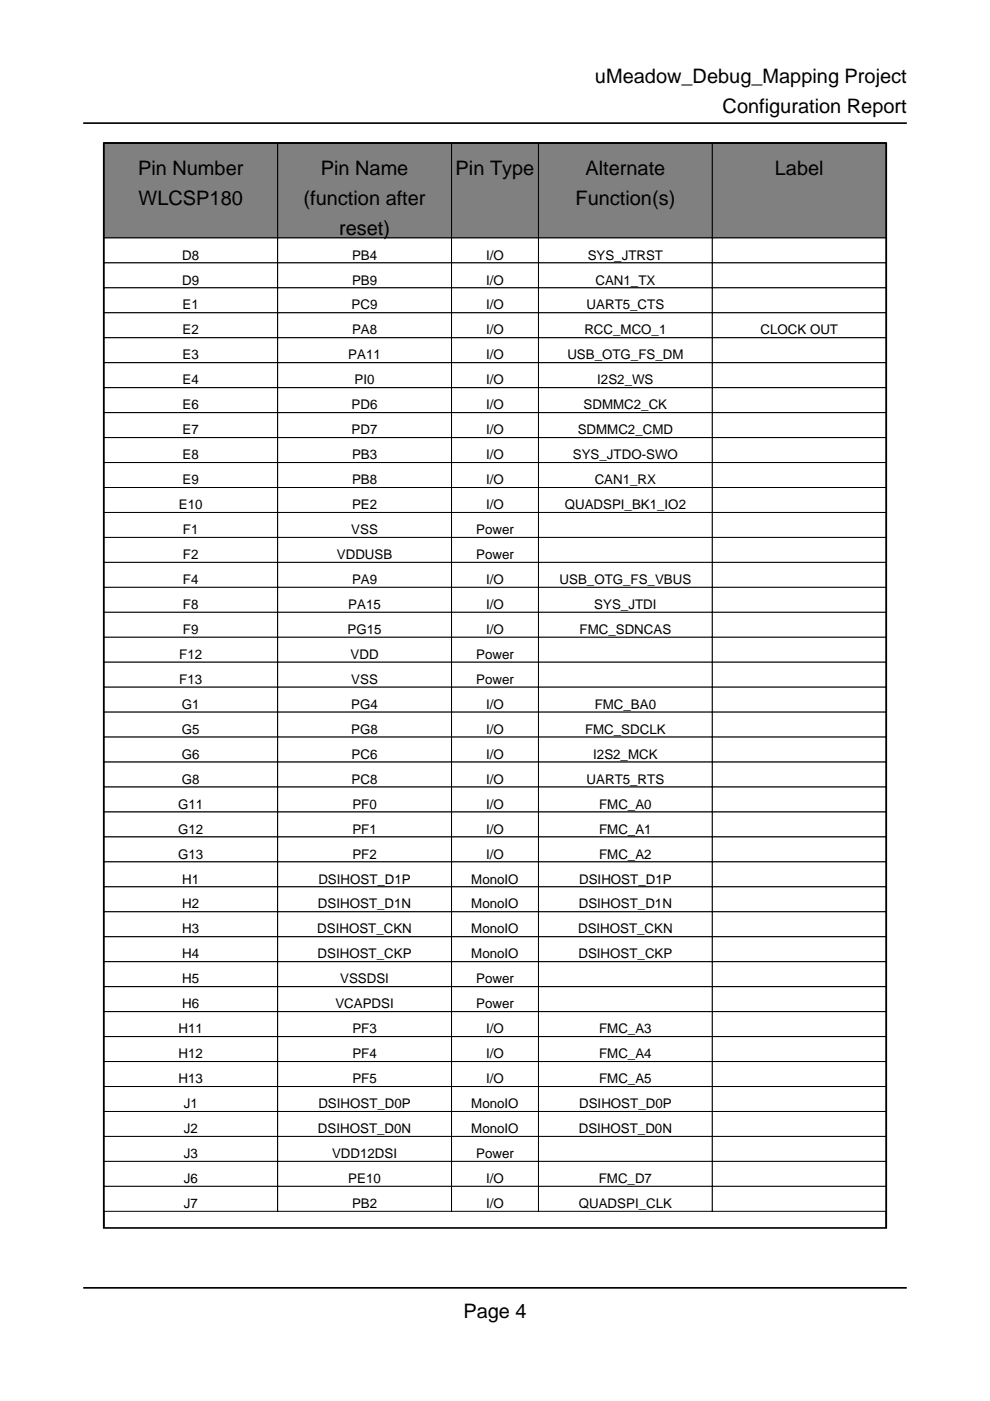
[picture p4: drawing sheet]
<svg xmlns="http://www.w3.org/2000/svg" width="210mm" height="297mm" viewBox="0 0 210 297" stroke-linecap="round" stroke-linejoin="round" font-family="sans-serif">
<defs><g id="words">
<g font-size="4.2">
<text x="126.1" y="17.6">uMeadow_Debug_Mapping Project</text>
<text x="153.2" y="24">Configuration Report</text>
<text x="29.3" y="37">Pin Number</text>
<text x="68" y="37">Pin Name</text>
<text x="96.6" y="37">Pin Type</text>
<text x="124.1" y="37">Alternate</text>
<text x="164.3" y="37">Label</text>
<text x="29.4" y="43.4">WLCSP180</text>
<text x="64.4" y="43.4">(function after</text>
<text x="122" y="43.4">Function(s)</text>
<text x="71.9" y="49.7">reset)</text>
<text x="98.2" y="279.4">Page 4</text>
</g>
<g font-size="2.8">
<text x="38.6" y="55">D8</text>
<text x="74.6" y="55">PB4</text>
<text x="103.1" y="55">I/O</text>
<text x="124.6" y="55">SYS_JTRST</text>
<text x="38.6" y="60.3">D9</text>
<text x="38.7" y="65.6">E1</text>
<text x="74.6" y="65.6">PC9</text>
<text x="74.6" y="60.3">PB9</text>
<text x="103.1" y="60.3">I/O</text>
<text x="103.1" y="65.6">I/O</text>
<text x="124.4" y="65.6">UART5_CTS</text>
<text x="126.2" y="60.3">CAN1_TX</text>
<text x="38.7" y="70.9">E2</text>
<text x="74.6" y="70.9">PA8</text>
<text x="103.1" y="70.9">I/O</text>
<text x="123.9" y="70.9">RCC_MCO_1</text>
<text x="161.2" y="70.9">CLOCK OUT</text>
<text x="38.7" y="76.2">E3</text>
<text x="73.9" y="76.2">PA11</text>
<text x="103.1" y="76.2">I/O</text>
<text x="120.3" y="76.2">USB_OTG_FS_DM</text>
<text x="38.7" y="81.5">E4</text>
<text x="75.2" y="81.5">PI0</text>
<text x="103.1" y="81.5">I/O</text>
<text x="126.6" y="81.5">I2S2_WS</text>
<text x="38.7" y="86.8">E6</text>
<text x="74.6" y="86.8">PD6</text>
<text x="103.1" y="86.8">I/O</text>
<text x="123.7" y="86.8">SDMMC2_CK</text>
<text x="38.7" y="92.1">E7</text>
<text x="74.6" y="92.1">PD7</text>
<text x="103.1" y="92.1">I/O</text>
<text x="122.5" y="92.1">SDMMC2_CMD</text>
<text x="38.7" y="97.4">E8</text>
<text x="74.6" y="97.4">PB3</text>
<text x="103.1" y="97.4">I/O</text>
<text x="121.5" y="97.4">SYS_JTDO-SWO</text>
<text x="37.9" y="107.9">E10</text>
<text x="38.7" y="102.7">E9</text>
<text x="74.6" y="102.7">PB8</text>
<text x="74.6" y="107.9">PE2</text>
<text x="103.1" y="102.7">I/O</text>
<text x="103.1" y="107.9">I/O</text>
<text x="119.7" y="107.9">QUADSPI_BK1_IO2</text>
<text x="126.1" y="102.7">CAN1_RX</text>
<text x="38.8" y="113.2">F1</text>
<text x="74.5" y="113.2">VSS</text>
<text x="101" y="113.2">Power</text>
<text x="38.8" y="118.5">F2</text>
<text x="71.4" y="118.5">VDDUSB</text>
<text x="101" y="118.5">Power</text>
<text x="38.8" y="123.8">F4</text>
<text x="74.6" y="123.8">PA9</text>
<text x="103.1" y="123.8">I/O</text>
<text x="118.6" y="123.8">USB_OTG_FS_VBUS</text>
<text x="38.8" y="129.1">F8</text>
<text x="73.9" y="129.1">PA15</text>
<text x="103.1" y="129.1">I/O</text>
<text x="126" y="129.1">SYS_JTDI</text>
<text x="38.8" y="134.4">F9</text>
<text x="73.7" y="134.4">PG15</text>
<text x="103.1" y="134.4">I/O</text>
<text x="122.9" y="134.4">FMC_SDNCAS</text>
<text x="38" y="139.7">F12</text>
<text x="74.3" y="139.7">VDD</text>
<text x="101" y="139.7">Power</text>
<text x="38" y="145">F13</text>
<text x="74.5" y="145">VSS</text>
<text x="101" y="145">Power</text>
<text x="38.6" y="150.3">G1</text>
<text x="38.6" y="155.6">G5</text>
<text x="74.5" y="150.3">PG4</text>
<text x="74.5" y="155.6">PG8</text>
<text x="103.1" y="150.3">I/O</text>
<text x="103.1" y="155.6">I/O</text>
<text x="124.1" y="155.6">FMC_SDCLK</text>
<text x="126.1" y="150.3">FMC_BA0</text>
<text x="38.6" y="160.9">G6</text>
<text x="74.6" y="160.9">PC6</text>
<text x="103.1" y="160.9">I/O</text>
<text x="125.8" y="160.9">I2S2_MCK</text>
<text x="38.6" y="166.2">G8</text>
<text x="74.6" y="166.2">PC8</text>
<text x="103.1" y="166.2">I/O</text>
<text x="124.4" y="166.2">UART5_RTS</text>
<text x="37.8" y="171.4">G11</text>
<text x="74.7" y="171.4">PF0</text>
<text x="103.1" y="171.4">I/O</text>
<text x="127" y="171.4">FMC_A0</text>
<text x="37.8" y="176.7">G12</text>
<text x="74.7" y="176.7">PF1</text>
<text x="103.1" y="176.7">I/O</text>
<text x="127" y="176.7">FMC_A1</text>
<text x="37.8" y="182">G13</text>
<text x="74.7" y="182">PF2</text>
<text x="103.1" y="182">I/O</text>
<text x="127" y="182">FMC_A2</text>
<text x="38.6" y="187.3">H1</text>
<text x="67.5" y="187.3">DSIHOST_D1P</text>
<text x="99.9" y="187.3">MonoIO</text>
<text x="122.8" y="187.3">DSIHOST_D1P</text>
<text x="38.6" y="197.9">H3</text>
<text x="38.6" y="192.6">H2</text>
<text x="67.3" y="197.9">DSIHOST_CKN</text>
<text x="67.4" y="192.6">DSIHOST_D1N</text>
<text x="99.9" y="192.6">MonoIO</text>
<text x="99.9" y="197.9">MonoIO</text>
<text x="122.6" y="197.9">DSIHOST_CKN</text>
<text x="122.7" y="192.6">DSIHOST_D1N</text>
<text x="38.6" y="203.2">H4</text>
<text x="67.3" y="203.2">DSIHOST_CKP</text>
<text x="99.9" y="203.2">MonoIO</text>
<text x="122.6" y="203.2">DSIHOST_CKP</text>
<text x="38.6" y="208.5">H5</text>
<text x="72.1" y="208.5">VSSDSI</text>
<text x="101" y="208.5">Power</text>
<text x="38.6" y="213.8">H6</text>
<text x="71.1" y="213.8">VCAPDSI</text>
<text x="101" y="213.8">Power</text>
<text x="37.8" y="219.1">H11</text>
<text x="74.7" y="219.1">PF3</text>
<text x="103.1" y="219.1">I/O</text>
<text x="127" y="219.1">FMC_A3</text>
<text x="37.8" y="224.4">H12</text>
<text x="74.7" y="224.4">PF4</text>
<text x="103.1" y="224.4">I/O</text>
<text x="127" y="224.4">FMC_A4</text>
<text x="37.8" y="229.7">H13</text>
<text x="74.7" y="229.7">PF5</text>
<text x="103.1" y="229.7">I/O</text>
<text x="127" y="229.7">FMC_A5</text>
<text x="38.9" y="234.9">J1</text>
<text x="67.5" y="234.9">DSIHOST_D0P</text>
<text x="99.9" y="234.9">MonoIO</text>
<text x="122.8" y="234.9">DSIHOST_D0P</text>
<text x="38.9" y="245.5">J3</text>
<text x="38.9" y="240.2">J2</text>
<text x="67.4" y="240.2">DSIHOST_D0N</text>
<text x="70.4" y="245.5">VDD12DSI</text>
<text x="99.9" y="240.2">MonoIO</text>
<text x="101" y="245.5">Power</text>
<text x="122.7" y="240.2">DSIHOST_D0N</text>
<text x="38.9" y="250.8">J6</text>
<text x="73.9" y="250.8">PE10</text>
<text x="103.1" y="250.8">I/O</text>
<text x="127" y="250.8">FMC_D7</text>
<text x="38.9" y="256.1">J7</text>
<text x="74.6" y="256.1">PB2</text>
<text x="103.1" y="256.1">I/O</text>
<text x="122.7" y="256.1">QUADSPI_CLK</text>
</g>
</g></defs>
<path d="M22 260.3v-230h165.9v230" fill="none" stroke="#000" stroke-width=".35"/>
<path d="M22 30.3h36.9v20.1h-36.9z" fill="#808080"/>
<path d="M22 30.3h36.9v20.1h-36.9z" fill="none" stroke="#000" stroke-width=".21"/>
<path d="M58.9 30.3h36.8v20.1h-36.8z" fill="#808080"/>
<path d="M58.9 30.3h36.8v20.1h-36.8z" fill="none" stroke="#000" stroke-width=".21"/>
<path d="M95.7 30.3h18.5v20.1h-18.5z" fill="#808080"/>
<path d="M95.7 30.3h18.5v20.1h-18.5z" fill="none" stroke="#000" stroke-width=".21"/>
<path d="M114.2 30.3h36.8v20.1h-36.8z" fill="#808080"/>
<path d="M114.2 30.3h36.8v20.1h-36.8z" fill="none" stroke="#000" stroke-width=".21"/>
<path d="M151 30.3h36.9v20.1h-36.9z" fill="#808080"/>
<path d="M151 30.3h36.9v20.1h-36.9z" fill="none" stroke="#000" stroke-width=".21"/>
<path d="M22 50.4h36.9v5.3h-36.9z" fill="#fff"/>
<path d="M22 50.4h36.9v5.3h-36.9z" fill="none" stroke="#000" stroke-width=".21"/>
<path d="M58.9 50.4h36.8v5.3h-36.8z" fill="#fff"/>
<path d="M58.9 50.4h36.8v5.3h-36.8z" fill="none" stroke="#000" stroke-width=".21"/>
<path d="M95.7 50.4h18.5v5.3h-18.5z" fill="#fff"/>
<path d="M95.7 50.4h18.5v5.3h-18.5z" fill="none" stroke="#000" stroke-width=".21"/>
<path d="M114.2 50.4h36.8v5.3h-36.8z" fill="#fff"/>
<path d="M114.2 50.4h36.8v5.3h-36.8z" fill="none" stroke="#000" stroke-width=".21"/>
<path d="M151 50.4h36.9v5.3h-36.9z" fill="#fff"/>
<path d="M151 50.4h36.9v5.3h-36.9z" fill="none" stroke="#000" stroke-width=".21"/>
<path d="M22 55.7h36.9v5.3h-36.9z" fill="#fff"/>
<path d="M22 55.7h36.9v5.3h-36.9z" fill="none" stroke="#000" stroke-width=".21"/>
<path d="M58.9 55.7h36.8v5.3h-36.8z" fill="#fff"/>
<path d="M58.9 55.7h36.8v5.3h-36.8z" fill="none" stroke="#000" stroke-width=".21"/>
<path d="M95.7 55.7h18.5v5.3h-18.5z" fill="#fff"/>
<path d="M95.7 55.7h18.5v5.3h-18.5z" fill="none" stroke="#000" stroke-width=".21"/>
<path d="M114.2 55.7h36.8v5.3h-36.8z" fill="#fff"/>
<path d="M114.2 55.7h36.8v5.3h-36.8z" fill="none" stroke="#000" stroke-width=".21"/>
<path d="M151 55.7h36.9v5.3h-36.9z" fill="#fff"/>
<path d="M151 55.7h36.9v5.3h-36.9z" fill="none" stroke="#000" stroke-width=".21"/>
<path d="M22 61h36.9v5.3h-36.9z" fill="#fff"/>
<path d="M22 61h36.9v5.3h-36.9z" fill="none" stroke="#000" stroke-width=".21"/>
<path d="M58.9 61h36.8v5.3h-36.8z" fill="#fff"/>
<path d="M58.9 61h36.8v5.3h-36.8z" fill="none" stroke="#000" stroke-width=".21"/>
<path d="M95.7 61h18.5v5.3h-18.5z" fill="#fff"/>
<path d="M95.7 61h18.5v5.3h-18.5z" fill="none" stroke="#000" stroke-width=".21"/>
<path d="M114.2 61h36.8v5.3h-36.8z" fill="#fff"/>
<path d="M114.2 61h36.8v5.3h-36.8z" fill="none" stroke="#000" stroke-width=".21"/>
<path d="M151 61h36.9v5.3h-36.9z" fill="#fff"/>
<path d="M151 61h36.9v5.3h-36.9z" fill="none" stroke="#000" stroke-width=".21"/>
<path d="M22 66.3h36.9v5.3h-36.9z" fill="#fff"/>
<path d="M22 66.3h36.9v5.3h-36.9z" fill="none" stroke="#000" stroke-width=".21"/>
<path d="M58.9 66.3h36.8v5.3h-36.8z" fill="#fff"/>
<path d="M58.9 66.3h36.8v5.3h-36.8z" fill="none" stroke="#000" stroke-width=".21"/>
<path d="M95.7 66.3h18.5v5.3h-18.5z" fill="#fff"/>
<path d="M95.7 66.3h18.5v5.3h-18.5z" fill="none" stroke="#000" stroke-width=".21"/>
<path d="M114.2 66.3h36.8v5.3h-36.8z" fill="#fff"/>
<path d="M114.2 66.3h36.8v5.3h-36.8z" fill="none" stroke="#000" stroke-width=".21"/>
<path d="M151 66.3h36.9v5.3h-36.9z" fill="#fff"/>
<path d="M151 66.3h36.9v5.3h-36.9z" fill="none" stroke="#000" stroke-width=".21"/>
<path d="M22 71.6h36.9v5.3h-36.9z" fill="#fff"/>
<path d="M22 71.6h36.9v5.3h-36.9z" fill="none" stroke="#000" stroke-width=".21"/>
<path d="M58.9 71.6h36.8v5.3h-36.8z" fill="#fff"/>
<path d="M58.9 71.6h36.8v5.3h-36.8z" fill="none" stroke="#000" stroke-width=".21"/>
<path d="M95.7 71.6h18.5v5.3h-18.5z" fill="#fff"/>
<path d="M95.7 71.6h18.5v5.3h-18.5z" fill="none" stroke="#000" stroke-width=".21"/>
<path d="M114.2 71.6h36.8v5.3h-36.8z" fill="#fff"/>
<path d="M114.2 71.6h36.8v5.3h-36.8z" fill="none" stroke="#000" stroke-width=".21"/>
<path d="M151 71.6h36.9v5.3h-36.9z" fill="#fff"/>
<path d="M151 71.6h36.9v5.3h-36.9z" fill="none" stroke="#000" stroke-width=".21"/>
<path d="M22 76.9h36.9v5.3h-36.9z" fill="#fff"/>
<path d="M22 76.9h36.9v5.3h-36.9z" fill="none" stroke="#000" stroke-width=".21"/>
<path d="M58.9 76.9h36.8v5.3h-36.8z" fill="#fff"/>
<path d="M58.9 76.9h36.8v5.3h-36.8z" fill="none" stroke="#000" stroke-width=".21"/>
<path d="M95.7 76.9h18.5v5.3h-18.5z" fill="#fff"/>
<path d="M95.7 76.9h18.5v5.3h-18.5z" fill="none" stroke="#000" stroke-width=".21"/>
<path d="M114.2 76.9h36.8v5.3h-36.8z" fill="#fff"/>
<path d="M114.2 76.9h36.8v5.3h-36.8z" fill="none" stroke="#000" stroke-width=".21"/>
<path d="M151 76.9h36.9v5.3h-36.9z" fill="#fff"/>
<path d="M151 76.9h36.9v5.3h-36.9z" fill="none" stroke="#000" stroke-width=".21"/>
<path d="M22 82.2h36.9v5.3h-36.9z" fill="#fff"/>
<path d="M22 82.2h36.9v5.3h-36.9z" fill="none" stroke="#000" stroke-width=".21"/>
<path d="M58.9 82.2h36.8v5.3h-36.8z" fill="#fff"/>
<path d="M58.9 82.2h36.8v5.3h-36.8z" fill="none" stroke="#000" stroke-width=".21"/>
<path d="M95.7 82.2h18.5v5.3h-18.5z" fill="#fff"/>
<path d="M95.7 82.2h18.5v5.3h-18.5z" fill="none" stroke="#000" stroke-width=".21"/>
<path d="M114.2 82.2h36.8v5.3h-36.8z" fill="#fff"/>
<path d="M114.2 82.2h36.8v5.3h-36.8z" fill="none" stroke="#000" stroke-width=".21"/>
<path d="M151 82.2h36.9v5.3h-36.9z" fill="#fff"/>
<path d="M151 82.2h36.9v5.3h-36.9z" fill="none" stroke="#000" stroke-width=".21"/>
<path d="M22 87.5h36.9v5.3h-36.9z" fill="#fff"/>
<path d="M22 87.5h36.9v5.3h-36.9z" fill="none" stroke="#000" stroke-width=".21"/>
<path d="M58.9 87.5h36.8v5.3h-36.8z" fill="#fff"/>
<path d="M58.9 87.5h36.8v5.3h-36.8z" fill="none" stroke="#000" stroke-width=".21"/>
<path d="M95.7 87.5h18.5v5.3h-18.5z" fill="#fff"/>
<path d="M95.7 87.5h18.5v5.3h-18.5z" fill="none" stroke="#000" stroke-width=".21"/>
<path d="M114.2 87.5h36.8v5.3h-36.8z" fill="#fff"/>
<path d="M114.2 87.5h36.8v5.3h-36.8z" fill="none" stroke="#000" stroke-width=".21"/>
<path d="M151 87.5h36.9v5.3h-36.9z" fill="#fff"/>
<path d="M151 87.5h36.9v5.3h-36.9z" fill="none" stroke="#000" stroke-width=".21"/>
<path d="M22 92.8h36.9v5.3h-36.9z" fill="#fff"/>
<path d="M22 92.8h36.9v5.3h-36.9z" fill="none" stroke="#000" stroke-width=".21"/>
<path d="M58.9 92.8h36.8v5.3h-36.8z" fill="#fff"/>
<path d="M58.9 92.8h36.8v5.3h-36.8z" fill="none" stroke="#000" stroke-width=".21"/>
<path d="M95.7 92.8h18.5v5.3h-18.5z" fill="#fff"/>
<path d="M95.7 92.8h18.5v5.3h-18.5z" fill="none" stroke="#000" stroke-width=".21"/>
<path d="M114.2 92.8h36.8v5.3h-36.8z" fill="#fff"/>
<path d="M114.2 92.8h36.8v5.3h-36.8z" fill="none" stroke="#000" stroke-width=".21"/>
<path d="M151 92.8h36.9v5.3h-36.9z" fill="#fff"/>
<path d="M151 92.8h36.9v5.3h-36.9z" fill="none" stroke="#000" stroke-width=".21"/>
<path d="M22 98.1h36.9v5.3h-36.9z" fill="#fff"/>
<path d="M22 98.1h36.9v5.3h-36.9z" fill="none" stroke="#000" stroke-width=".21"/>
<path d="M58.9 98.1h36.8v5.3h-36.8z" fill="#fff"/>
<path d="M58.9 98.1h36.8v5.3h-36.8z" fill="none" stroke="#000" stroke-width=".21"/>
<path d="M95.7 98.1h18.5v5.3h-18.5z" fill="#fff"/>
<path d="M95.7 98.1h18.5v5.3h-18.5z" fill="none" stroke="#000" stroke-width=".21"/>
<path d="M114.2 98.1h36.8v5.3h-36.8z" fill="#fff"/>
<path d="M114.2 98.1h36.8v5.3h-36.8z" fill="none" stroke="#000" stroke-width=".21"/>
<path d="M151 98.1h36.9v5.3h-36.9z" fill="#fff"/>
<path d="M151 98.1h36.9v5.3h-36.9z" fill="none" stroke="#000" stroke-width=".21"/>
<path d="M22 103.4h36.9v5.3h-36.9z" fill="#fff"/>
<path d="M22 103.4h36.9v5.3h-36.9z" fill="none" stroke="#000" stroke-width=".21"/>
<path d="M58.9 103.4h36.8v5.3h-36.8z" fill="#fff"/>
<path d="M58.9 103.4h36.8v5.3h-36.8z" fill="none" stroke="#000" stroke-width=".21"/>
<path d="M95.7 103.4h18.5v5.3h-18.5z" fill="#fff"/>
<path d="M95.7 103.4h18.5v5.3h-18.5z" fill="none" stroke="#000" stroke-width=".21"/>
<path d="M114.2 103.4h36.8v5.3h-36.8z" fill="#fff"/>
<path d="M114.2 103.4h36.8v5.3h-36.8z" fill="none" stroke="#000" stroke-width=".21"/>
<path d="M151 103.4h36.9v5.3h-36.9z" fill="#fff"/>
<path d="M151 103.4h36.9v5.3h-36.9z" fill="none" stroke="#000" stroke-width=".21"/>
<path d="M22 108.7h36.9v5.2h-36.9z" fill="#fff"/>
<path d="M22 108.7h36.9v5.2h-36.9z" fill="none" stroke="#000" stroke-width=".21"/>
<path d="M58.9 108.7h36.8v5.2h-36.8z" fill="#fff"/>
<path d="M58.9 108.7h36.8v5.2h-36.8z" fill="none" stroke="#000" stroke-width=".21"/>
<path d="M95.7 108.7h18.5v5.2h-18.5z" fill="#fff"/>
<path d="M95.7 108.7h18.5v5.2h-18.5z" fill="none" stroke="#000" stroke-width=".21"/>
<path d="M114.2 108.7h36.8v5.2h-36.8z" fill="#fff"/>
<path d="M114.2 108.7h36.8v5.2h-36.8z" fill="none" stroke="#000" stroke-width=".21"/>
<path d="M151 108.7h36.9v5.2h-36.9z" fill="#fff"/>
<path d="M151 108.7h36.9v5.2h-36.9z" fill="none" stroke="#000" stroke-width=".21"/>
<path d="M22 113.9h36.9v5.3h-36.9z" fill="#fff"/>
<path d="M22 113.9h36.9v5.3h-36.9z" fill="none" stroke="#000" stroke-width=".21"/>
<path d="M58.9 113.9h36.8v5.3h-36.8z" fill="#fff"/>
<path d="M58.9 113.9h36.8v5.3h-36.8z" fill="none" stroke="#000" stroke-width=".21"/>
<path d="M95.7 113.9h18.5v5.3h-18.5z" fill="#fff"/>
<path d="M95.7 113.9h18.5v5.3h-18.5z" fill="none" stroke="#000" stroke-width=".21"/>
<path d="M114.2 113.9h36.8v5.3h-36.8z" fill="#fff"/>
<path d="M114.2 113.9h36.8v5.3h-36.8z" fill="none" stroke="#000" stroke-width=".21"/>
<path d="M151 113.9h36.9v5.3h-36.9z" fill="#fff"/>
<path d="M151 113.9h36.9v5.3h-36.9z" fill="none" stroke="#000" stroke-width=".21"/>
<path d="M22 119.2h36.9v5.3h-36.9z" fill="#fff"/>
<path d="M22 119.2h36.9v5.3h-36.9z" fill="none" stroke="#000" stroke-width=".21"/>
<path d="M58.9 119.2h36.8v5.3h-36.8z" fill="#fff"/>
<path d="M58.9 119.2h36.8v5.3h-36.8z" fill="none" stroke="#000" stroke-width=".21"/>
<path d="M95.7 119.2h18.5v5.3h-18.5z" fill="#fff"/>
<path d="M95.7 119.2h18.5v5.3h-18.5z" fill="none" stroke="#000" stroke-width=".21"/>
<path d="M114.2 119.2h36.8v5.3h-36.8z" fill="#fff"/>
<path d="M114.2 119.2h36.8v5.3h-36.8z" fill="none" stroke="#000" stroke-width=".21"/>
<path d="M151 119.2h36.9v5.3h-36.9z" fill="#fff"/>
<path d="M151 119.2h36.9v5.3h-36.9z" fill="none" stroke="#000" stroke-width=".21"/>
<path d="M22 124.5h36.9v5.3h-36.9z" fill="#fff"/>
<path d="M22 124.5h36.9v5.3h-36.9z" fill="none" stroke="#000" stroke-width=".21"/>
<path d="M58.9 124.5h36.8v5.3h-36.8z" fill="#fff"/>
<path d="M58.9 124.5h36.8v5.3h-36.8z" fill="none" stroke="#000" stroke-width=".21"/>
<path d="M95.7 124.5h18.5v5.3h-18.5z" fill="#fff"/>
<path d="M95.7 124.5h18.5v5.3h-18.5z" fill="none" stroke="#000" stroke-width=".21"/>
<path d="M114.2 124.5h36.8v5.3h-36.8z" fill="#fff"/>
<path d="M114.2 124.5h36.8v5.3h-36.8z" fill="none" stroke="#000" stroke-width=".21"/>
<path d="M151 124.5h36.9v5.3h-36.9z" fill="#fff"/>
<path d="M151 124.5h36.9v5.3h-36.9z" fill="none" stroke="#000" stroke-width=".21"/>
<path d="M22 129.8h36.9v5.3h-36.9z" fill="#fff"/>
<path d="M22 129.8h36.9v5.3h-36.9z" fill="none" stroke="#000" stroke-width=".21"/>
<path d="M58.9 129.8h36.8v5.3h-36.8z" fill="#fff"/>
<path d="M58.9 129.8h36.8v5.3h-36.8z" fill="none" stroke="#000" stroke-width=".21"/>
<path d="M95.7 129.8h18.5v5.3h-18.5z" fill="#fff"/>
<path d="M95.7 129.8h18.5v5.3h-18.5z" fill="none" stroke="#000" stroke-width=".21"/>
<path d="M114.2 129.8h36.8v5.3h-36.8z" fill="#fff"/>
<path d="M114.2 129.8h36.8v5.3h-36.8z" fill="none" stroke="#000" stroke-width=".21"/>
<path d="M151 129.8h36.9v5.3h-36.9z" fill="#fff"/>
<path d="M151 129.8h36.9v5.3h-36.9z" fill="none" stroke="#000" stroke-width=".21"/>
<path d="M22 135.1h36.9v5.3h-36.9z" fill="#fff"/>
<path d="M22 135.1h36.9v5.3h-36.9z" fill="none" stroke="#000" stroke-width=".21"/>
<path d="M58.9 135.1h36.8v5.3h-36.8z" fill="#fff"/>
<path d="M58.9 135.1h36.8v5.3h-36.8z" fill="none" stroke="#000" stroke-width=".21"/>
<path d="M95.7 135.1h18.5v5.3h-18.5z" fill="#fff"/>
<path d="M95.7 135.1h18.5v5.3h-18.5z" fill="none" stroke="#000" stroke-width=".21"/>
<path d="M114.2 135.1h36.8v5.3h-36.8z" fill="#fff"/>
<path d="M114.2 135.1h36.8v5.3h-36.8z" fill="none" stroke="#000" stroke-width=".21"/>
<path d="M151 135.1h36.9v5.3h-36.9z" fill="#fff"/>
<path d="M151 135.1h36.9v5.3h-36.9z" fill="none" stroke="#000" stroke-width=".21"/>
<path d="M22 140.4h36.9v5.3h-36.9z" fill="#fff"/>
<path d="M22 140.4h36.9v5.3h-36.9z" fill="none" stroke="#000" stroke-width=".21"/>
<path d="M58.9 140.4h36.8v5.3h-36.8z" fill="#fff"/>
<path d="M58.9 140.4h36.8v5.3h-36.8z" fill="none" stroke="#000" stroke-width=".21"/>
<path d="M95.7 140.4h18.5v5.3h-18.5z" fill="#fff"/>
<path d="M95.7 140.4h18.5v5.3h-18.5z" fill="none" stroke="#000" stroke-width=".21"/>
<path d="M114.2 140.4h36.8v5.3h-36.8z" fill="#fff"/>
<path d="M114.2 140.4h36.8v5.3h-36.8z" fill="none" stroke="#000" stroke-width=".21"/>
<path d="M151 140.4h36.9v5.3h-36.9z" fill="#fff"/>
<path d="M151 140.4h36.9v5.3h-36.9z" fill="none" stroke="#000" stroke-width=".21"/>
<path d="M22 145.7h36.9v5.3h-36.9z" fill="#fff"/>
<path d="M22 145.7h36.9v5.3h-36.9z" fill="none" stroke="#000" stroke-width=".21"/>
<path d="M58.9 145.7h36.8v5.3h-36.8z" fill="#fff"/>
<path d="M58.9 145.7h36.8v5.3h-36.8z" fill="none" stroke="#000" stroke-width=".21"/>
<path d="M95.7 145.7h18.5v5.3h-18.5z" fill="#fff"/>
<path d="M95.7 145.7h18.5v5.3h-18.5z" fill="none" stroke="#000" stroke-width=".21"/>
<path d="M114.2 145.7h36.8v5.3h-36.8z" fill="#fff"/>
<path d="M114.2 145.7h36.8v5.3h-36.8z" fill="none" stroke="#000" stroke-width=".21"/>
<path d="M151 145.7h36.9v5.3h-36.9z" fill="#fff"/>
<path d="M151 145.7h36.9v5.3h-36.9z" fill="none" stroke="#000" stroke-width=".21"/>
<path d="M22 151h36.9v5.3h-36.9z" fill="#fff"/>
<path d="M22 151h36.9v5.3h-36.9z" fill="none" stroke="#000" stroke-width=".21"/>
<path d="M58.9 151h36.8v5.3h-36.8z" fill="#fff"/>
<path d="M58.9 151h36.8v5.3h-36.8z" fill="none" stroke="#000" stroke-width=".21"/>
<path d="M95.7 151h18.5v5.3h-18.5z" fill="#fff"/>
<path d="M95.7 151h18.5v5.3h-18.5z" fill="none" stroke="#000" stroke-width=".21"/>
<path d="M114.2 151h36.8v5.3h-36.8z" fill="#fff"/>
<path d="M114.2 151h36.8v5.3h-36.8z" fill="none" stroke="#000" stroke-width=".21"/>
<path d="M151 151h36.9v5.3h-36.9z" fill="#fff"/>
<path d="M151 151h36.9v5.3h-36.9z" fill="none" stroke="#000" stroke-width=".21"/>
<path d="M22 156.3h36.9v5.3h-36.9z" fill="#fff"/>
<path d="M22 156.3h36.9v5.3h-36.9z" fill="none" stroke="#000" stroke-width=".21"/>
<path d="M58.9 156.3h36.8v5.3h-36.8z" fill="#fff"/>
<path d="M58.9 156.3h36.8v5.3h-36.8z" fill="none" stroke="#000" stroke-width=".21"/>
<path d="M95.7 156.3h18.5v5.3h-18.5z" fill="#fff"/>
<path d="M95.7 156.3h18.5v5.3h-18.5z" fill="none" stroke="#000" stroke-width=".21"/>
<path d="M114.2 156.3h36.8v5.3h-36.8z" fill="#fff"/>
<path d="M114.2 156.3h36.8v5.3h-36.8z" fill="none" stroke="#000" stroke-width=".21"/>
<path d="M151 156.3h36.9v5.3h-36.9z" fill="#fff"/>
<path d="M151 156.3h36.9v5.3h-36.9z" fill="none" stroke="#000" stroke-width=".21"/>
<path d="M22 161.6h36.9v5.3h-36.9z" fill="#fff"/>
<path d="M22 161.6h36.9v5.3h-36.9z" fill="none" stroke="#000" stroke-width=".21"/>
<path d="M58.9 161.6h36.8v5.3h-36.8z" fill="#fff"/>
<path d="M58.9 161.6h36.8v5.3h-36.8z" fill="none" stroke="#000" stroke-width=".21"/>
<path d="M95.7 161.6h18.5v5.3h-18.5z" fill="#fff"/>
<path d="M95.7 161.6h18.5v5.3h-18.5z" fill="none" stroke="#000" stroke-width=".21"/>
<path d="M114.2 161.6h36.8v5.3h-36.8z" fill="#fff"/>
<path d="M114.2 161.6h36.8v5.3h-36.8z" fill="none" stroke="#000" stroke-width=".21"/>
<path d="M151 161.6h36.9v5.3h-36.9z" fill="#fff"/>
<path d="M151 161.6h36.9v5.3h-36.9z" fill="none" stroke="#000" stroke-width=".21"/>
<path d="M22 166.9h36.9v5.3h-36.9z" fill="#fff"/>
<path d="M22 166.9h36.9v5.3h-36.9z" fill="none" stroke="#000" stroke-width=".21"/>
<path d="M58.9 166.9h36.8v5.3h-36.8z" fill="#fff"/>
<path d="M58.9 166.9h36.8v5.3h-36.8z" fill="none" stroke="#000" stroke-width=".21"/>
<path d="M95.7 166.9h18.5v5.3h-18.5z" fill="#fff"/>
<path d="M95.7 166.9h18.5v5.3h-18.5z" fill="none" stroke="#000" stroke-width=".21"/>
<path d="M114.2 166.9h36.8v5.3h-36.8z" fill="#fff"/>
<path d="M114.2 166.9h36.8v5.3h-36.8z" fill="none" stroke="#000" stroke-width=".21"/>
<path d="M151 166.9h36.9v5.3h-36.9z" fill="#fff"/>
<path d="M151 166.9h36.9v5.3h-36.9z" fill="none" stroke="#000" stroke-width=".21"/>
<path d="M22 172.2h36.9v5.2h-36.9z" fill="#fff"/>
<path d="M22 172.2h36.9v5.2h-36.9z" fill="none" stroke="#000" stroke-width=".21"/>
<path d="M58.9 172.2h36.8v5.2h-36.8z" fill="#fff"/>
<path d="M58.9 172.2h36.8v5.2h-36.8z" fill="none" stroke="#000" stroke-width=".21"/>
<path d="M95.7 172.2h18.5v5.2h-18.5z" fill="#fff"/>
<path d="M95.7 172.2h18.5v5.2h-18.5z" fill="none" stroke="#000" stroke-width=".21"/>
<path d="M114.2 172.2h36.8v5.2h-36.8z" fill="#fff"/>
<path d="M114.2 172.2h36.8v5.2h-36.8z" fill="none" stroke="#000" stroke-width=".21"/>
<path d="M151 172.2h36.9v5.2h-36.9z" fill="#fff"/>
<path d="M151 172.2h36.9v5.2h-36.9z" fill="none" stroke="#000" stroke-width=".21"/>
<path d="M22 177.4h36.9v5.3h-36.9z" fill="#fff"/>
<path d="M22 177.4h36.9v5.3h-36.9z" fill="none" stroke="#000" stroke-width=".21"/>
<path d="M58.9 177.4h36.8v5.3h-36.8z" fill="#fff"/>
<path d="M58.9 177.4h36.8v5.3h-36.8z" fill="none" stroke="#000" stroke-width=".21"/>
<path d="M95.7 177.4h18.5v5.3h-18.5z" fill="#fff"/>
<path d="M95.7 177.4h18.5v5.3h-18.5z" fill="none" stroke="#000" stroke-width=".21"/>
<path d="M114.2 177.4h36.8v5.3h-36.8z" fill="#fff"/>
<path d="M114.2 177.4h36.8v5.3h-36.8z" fill="none" stroke="#000" stroke-width=".21"/>
<path d="M151 177.4h36.9v5.3h-36.9z" fill="#fff"/>
<path d="M151 177.4h36.9v5.3h-36.9z" fill="none" stroke="#000" stroke-width=".21"/>
<path d="M22 182.7h36.9v5.3h-36.9z" fill="#fff"/>
<path d="M22 182.7h36.9v5.3h-36.9z" fill="none" stroke="#000" stroke-width=".21"/>
<path d="M58.9 182.7h36.8v5.3h-36.8z" fill="#fff"/>
<path d="M58.9 182.7h36.8v5.3h-36.8z" fill="none" stroke="#000" stroke-width=".21"/>
<path d="M95.7 182.7h18.5v5.3h-18.5z" fill="#fff"/>
<path d="M95.7 182.7h18.5v5.3h-18.5z" fill="none" stroke="#000" stroke-width=".21"/>
<path d="M114.2 182.7h36.8v5.3h-36.8z" fill="#fff"/>
<path d="M114.2 182.7h36.8v5.3h-36.8z" fill="none" stroke="#000" stroke-width=".21"/>
<path d="M151 182.7h36.9v5.3h-36.9z" fill="#fff"/>
<path d="M151 182.7h36.9v5.3h-36.9z" fill="none" stroke="#000" stroke-width=".21"/>
<path d="M22 188h36.9v5.3h-36.9z" fill="#fff"/>
<path d="M22 188h36.9v5.3h-36.9z" fill="none" stroke="#000" stroke-width=".21"/>
<path d="M58.9 188h36.8v5.3h-36.8z" fill="#fff"/>
<path d="M58.9 188h36.8v5.3h-36.8z" fill="none" stroke="#000" stroke-width=".21"/>
<path d="M95.7 188h18.5v5.3h-18.5z" fill="#fff"/>
<path d="M95.7 188h18.5v5.3h-18.5z" fill="none" stroke="#000" stroke-width=".21"/>
<path d="M114.2 188h36.8v5.3h-36.8z" fill="#fff"/>
<path d="M114.2 188h36.8v5.3h-36.8z" fill="none" stroke="#000" stroke-width=".21"/>
<path d="M151 188h36.9v5.3h-36.9z" fill="#fff"/>
<path d="M151 188h36.9v5.3h-36.9z" fill="none" stroke="#000" stroke-width=".21"/>
<path d="M22 193.3h36.9v5.3h-36.9z" fill="#fff"/>
<path d="M22 193.3h36.9v5.3h-36.9z" fill="none" stroke="#000" stroke-width=".21"/>
<path d="M58.9 193.3h36.8v5.3h-36.8z" fill="#fff"/>
<path d="M58.9 193.3h36.8v5.3h-36.8z" fill="none" stroke="#000" stroke-width=".21"/>
<path d="M95.7 193.3h18.5v5.3h-18.5z" fill="#fff"/>
<path d="M95.7 193.3h18.5v5.3h-18.5z" fill="none" stroke="#000" stroke-width=".21"/>
<path d="M114.2 193.3h36.8v5.3h-36.8z" fill="#fff"/>
<path d="M114.2 193.3h36.8v5.3h-36.8z" fill="none" stroke="#000" stroke-width=".21"/>
<path d="M151 193.3h36.9v5.3h-36.9z" fill="#fff"/>
<path d="M151 193.3h36.9v5.3h-36.9z" fill="none" stroke="#000" stroke-width=".21"/>
<path d="M22 198.6h36.9v5.3h-36.9z" fill="#fff"/>
<path d="M22 198.6h36.9v5.3h-36.9z" fill="none" stroke="#000" stroke-width=".21"/>
<path d="M58.9 198.6h36.8v5.3h-36.8z" fill="#fff"/>
<path d="M58.9 198.6h36.8v5.3h-36.8z" fill="none" stroke="#000" stroke-width=".21"/>
<path d="M95.7 198.6h18.5v5.3h-18.5z" fill="#fff"/>
<path d="M95.7 198.6h18.5v5.3h-18.5z" fill="none" stroke="#000" stroke-width=".21"/>
<path d="M114.2 198.6h36.8v5.3h-36.8z" fill="#fff"/>
<path d="M114.2 198.6h36.8v5.3h-36.8z" fill="none" stroke="#000" stroke-width=".21"/>
<path d="M151 198.6h36.9v5.3h-36.9z" fill="#fff"/>
<path d="M151 198.6h36.9v5.3h-36.9z" fill="none" stroke="#000" stroke-width=".21"/>
<path d="M22 203.9h36.9v5.3h-36.9z" fill="#fff"/>
<path d="M22 203.9h36.9v5.3h-36.9z" fill="none" stroke="#000" stroke-width=".21"/>
<path d="M58.9 203.9h36.8v5.3h-36.8z" fill="#fff"/>
<path d="M58.9 203.9h36.8v5.3h-36.8z" fill="none" stroke="#000" stroke-width=".21"/>
<path d="M95.7 203.9h18.5v5.3h-18.5z" fill="#fff"/>
<path d="M95.7 203.9h18.5v5.3h-18.5z" fill="none" stroke="#000" stroke-width=".21"/>
<path d="M114.2 203.9h36.8v5.3h-36.8z" fill="#fff"/>
<path d="M114.2 203.9h36.8v5.3h-36.8z" fill="none" stroke="#000" stroke-width=".21"/>
<path d="M151 203.9h36.9v5.3h-36.9z" fill="#fff"/>
<path d="M151 203.9h36.9v5.3h-36.9z" fill="none" stroke="#000" stroke-width=".21"/>
<path d="M22 209.2h36.9v5.3h-36.9z" fill="#fff"/>
<path d="M22 209.2h36.9v5.3h-36.9z" fill="none" stroke="#000" stroke-width=".21"/>
<path d="M58.9 209.2h36.8v5.3h-36.8z" fill="#fff"/>
<path d="M58.9 209.2h36.8v5.3h-36.8z" fill="none" stroke="#000" stroke-width=".21"/>
<path d="M95.7 209.2h18.5v5.3h-18.5z" fill="#fff"/>
<path d="M95.7 209.2h18.5v5.3h-18.5z" fill="none" stroke="#000" stroke-width=".21"/>
<path d="M114.2 209.2h36.8v5.3h-36.8z" fill="#fff"/>
<path d="M114.2 209.2h36.8v5.3h-36.8z" fill="none" stroke="#000" stroke-width=".21"/>
<path d="M151 209.2h36.9v5.3h-36.9z" fill="#fff"/>
<path d="M151 209.2h36.9v5.3h-36.9z" fill="none" stroke="#000" stroke-width=".21"/>
<path d="M22 214.5h36.9v5.3h-36.9z" fill="#fff"/>
<path d="M22 214.5h36.9v5.3h-36.9z" fill="none" stroke="#000" stroke-width=".21"/>
<path d="M58.9 214.5h36.8v5.3h-36.8z" fill="#fff"/>
<path d="M58.9 214.5h36.8v5.3h-36.8z" fill="none" stroke="#000" stroke-width=".21"/>
<path d="M95.7 214.5h18.5v5.3h-18.5z" fill="#fff"/>
<path d="M95.7 214.5h18.5v5.3h-18.5z" fill="none" stroke="#000" stroke-width=".21"/>
<path d="M114.2 214.5h36.8v5.3h-36.8z" fill="#fff"/>
<path d="M114.2 214.5h36.8v5.3h-36.8z" fill="none" stroke="#000" stroke-width=".21"/>
<path d="M151 214.5h36.9v5.3h-36.9z" fill="#fff"/>
<path d="M151 214.5h36.9v5.3h-36.9z" fill="none" stroke="#000" stroke-width=".21"/>
<path d="M22 219.8h36.9v5.3h-36.9z" fill="#fff"/>
<path d="M22 219.8h36.9v5.3h-36.9z" fill="none" stroke="#000" stroke-width=".21"/>
<path d="M58.9 219.8h36.8v5.3h-36.8z" fill="#fff"/>
<path d="M58.9 219.8h36.8v5.3h-36.8z" fill="none" stroke="#000" stroke-width=".21"/>
<path d="M95.7 219.8h18.5v5.3h-18.5z" fill="#fff"/>
<path d="M95.7 219.8h18.5v5.3h-18.5z" fill="none" stroke="#000" stroke-width=".21"/>
<path d="M114.2 219.8h36.8v5.3h-36.8z" fill="#fff"/>
<path d="M114.2 219.8h36.8v5.3h-36.8z" fill="none" stroke="#000" stroke-width=".21"/>
<path d="M151 219.8h36.9v5.3h-36.9z" fill="#fff"/>
<path d="M151 219.8h36.9v5.3h-36.9z" fill="none" stroke="#000" stroke-width=".21"/>
<path d="M22 225.1h36.9v5.3h-36.9z" fill="#fff"/>
<path d="M22 225.1h36.9v5.3h-36.9z" fill="none" stroke="#000" stroke-width=".21"/>
<path d="M58.9 225.1h36.8v5.3h-36.8z" fill="#fff"/>
<path d="M58.9 225.1h36.8v5.3h-36.8z" fill="none" stroke="#000" stroke-width=".21"/>
<path d="M95.7 225.1h18.5v5.3h-18.5z" fill="#fff"/>
<path d="M95.7 225.1h18.5v5.3h-18.5z" fill="none" stroke="#000" stroke-width=".21"/>
<path d="M114.2 225.1h36.8v5.3h-36.8z" fill="#fff"/>
<path d="M114.2 225.1h36.8v5.3h-36.8z" fill="none" stroke="#000" stroke-width=".21"/>
<path d="M151 225.1h36.9v5.3h-36.9z" fill="#fff"/>
<path d="M151 225.1h36.9v5.3h-36.9z" fill="none" stroke="#000" stroke-width=".21"/>
<path d="M22 230.4h36.9v5.3h-36.9z" fill="#fff"/>
<path d="M22 230.4h36.9v5.3h-36.9z" fill="none" stroke="#000" stroke-width=".21"/>
<path d="M58.9 230.4h36.8v5.3h-36.8z" fill="#fff"/>
<path d="M58.9 230.4h36.8v5.3h-36.8z" fill="none" stroke="#000" stroke-width=".21"/>
<path d="M95.7 230.4h18.5v5.3h-18.5z" fill="#fff"/>
<path d="M95.7 230.4h18.5v5.3h-18.5z" fill="none" stroke="#000" stroke-width=".21"/>
<path d="M114.2 230.4h36.8v5.3h-36.8z" fill="#fff"/>
<path d="M114.2 230.4h36.8v5.3h-36.8z" fill="none" stroke="#000" stroke-width=".21"/>
<path d="M151 230.4h36.9v5.3h-36.9z" fill="#fff"/>
<path d="M151 230.4h36.9v5.3h-36.9z" fill="none" stroke="#000" stroke-width=".21"/>
<path d="M22 235.7h36.9v5.2h-36.9z" fill="#fff"/>
<path d="M22 235.7h36.9v5.2h-36.9z" fill="none" stroke="#000" stroke-width=".21"/>
<path d="M58.9 235.7h36.8v5.2h-36.8z" fill="#fff"/>
<path d="M58.9 235.7h36.8v5.2h-36.8z" fill="none" stroke="#000" stroke-width=".21"/>
<path d="M95.7 235.7h18.5v5.2h-18.5z" fill="#fff"/>
<path d="M95.7 235.7h18.5v5.2h-18.5z" fill="none" stroke="#000" stroke-width=".21"/>
<path d="M114.2 235.7h36.8v5.2h-36.8z" fill="#fff"/>
<path d="M114.2 235.7h36.8v5.2h-36.8z" fill="none" stroke="#000" stroke-width=".21"/>
<path d="M151 235.7h36.9v5.2h-36.9z" fill="#fff"/>
<path d="M151 235.7h36.9v5.2h-36.9z" fill="none" stroke="#000" stroke-width=".21"/>
<path d="M22 240.9h36.9v5.3h-36.9z" fill="#fff"/>
<path d="M22 240.9h36.9v5.3h-36.9z" fill="none" stroke="#000" stroke-width=".21"/>
<path d="M58.9 240.9h36.8v5.3h-36.8z" fill="#fff"/>
<path d="M58.9 240.9h36.8v5.3h-36.8z" fill="none" stroke="#000" stroke-width=".21"/>
<path d="M95.7 240.9h18.5v5.3h-18.5z" fill="#fff"/>
<path d="M95.7 240.9h18.5v5.3h-18.5z" fill="none" stroke="#000" stroke-width=".21"/>
<path d="M114.2 240.9h36.8v5.3h-36.8z" fill="#fff"/>
<path d="M114.2 240.9h36.8v5.3h-36.8z" fill="none" stroke="#000" stroke-width=".21"/>
<path d="M151 240.9h36.9v5.3h-36.9z" fill="#fff"/>
<path d="M151 240.9h36.9v5.3h-36.9z" fill="none" stroke="#000" stroke-width=".21"/>
<path d="M22 246.2h36.9v5.3h-36.9z" fill="#fff"/>
<path d="M22 246.2h36.9v5.3h-36.9z" fill="none" stroke="#000" stroke-width=".21"/>
<path d="M58.9 246.2h36.8v5.3h-36.8z" fill="#fff"/>
<path d="M58.9 246.2h36.8v5.3h-36.8z" fill="none" stroke="#000" stroke-width=".21"/>
<path d="M95.7 246.2h18.5v5.3h-18.5z" fill="#fff"/>
<path d="M95.7 246.2h18.5v5.3h-18.5z" fill="none" stroke="#000" stroke-width=".21"/>
<path d="M114.2 246.2h36.8v5.3h-36.8z" fill="#fff"/>
<path d="M114.2 246.2h36.8v5.3h-36.8z" fill="none" stroke="#000" stroke-width=".21"/>
<path d="M151 246.2h36.9v5.3h-36.9z" fill="#fff"/>
<path d="M151 246.2h36.9v5.3h-36.9z" fill="none" stroke="#000" stroke-width=".21"/>
<path d="M22 251.5h36.9v5.3h-36.9z" fill="#fff"/>
<path d="M22 251.5h36.9v5.3h-36.9z" fill="none" stroke="#000" stroke-width=".21"/>
<path d="M58.9 251.5h36.8v5.3h-36.8z" fill="#fff"/>
<path d="M58.9 251.5h36.8v5.3h-36.8z" fill="none" stroke="#000" stroke-width=".21"/>
<path d="M95.7 251.5h18.5v5.3h-18.5z" fill="#fff"/>
<path d="M95.7 251.5h18.5v5.3h-18.5z" fill="none" stroke="#000" stroke-width=".21"/>
<path d="M114.2 251.5h36.8v5.3h-36.8z" fill="#fff"/>
<path d="M114.2 251.5h36.8v5.3h-36.8z" fill="none" stroke="#000" stroke-width=".21"/>
<path d="M151 251.5h36.9v5.3h-36.9z" fill="#fff"/>
<path d="M151 251.5h36.9v5.3h-36.9z" fill="none" stroke="#000" stroke-width=".21"/>
<path d="M17.6 26.1h174.7M22 30.3h165.9v230h-165.9zM17.6 273h174.7" fill="none" stroke="#000" stroke-width=".35"/>
<use href="#words"/>
</svg>
